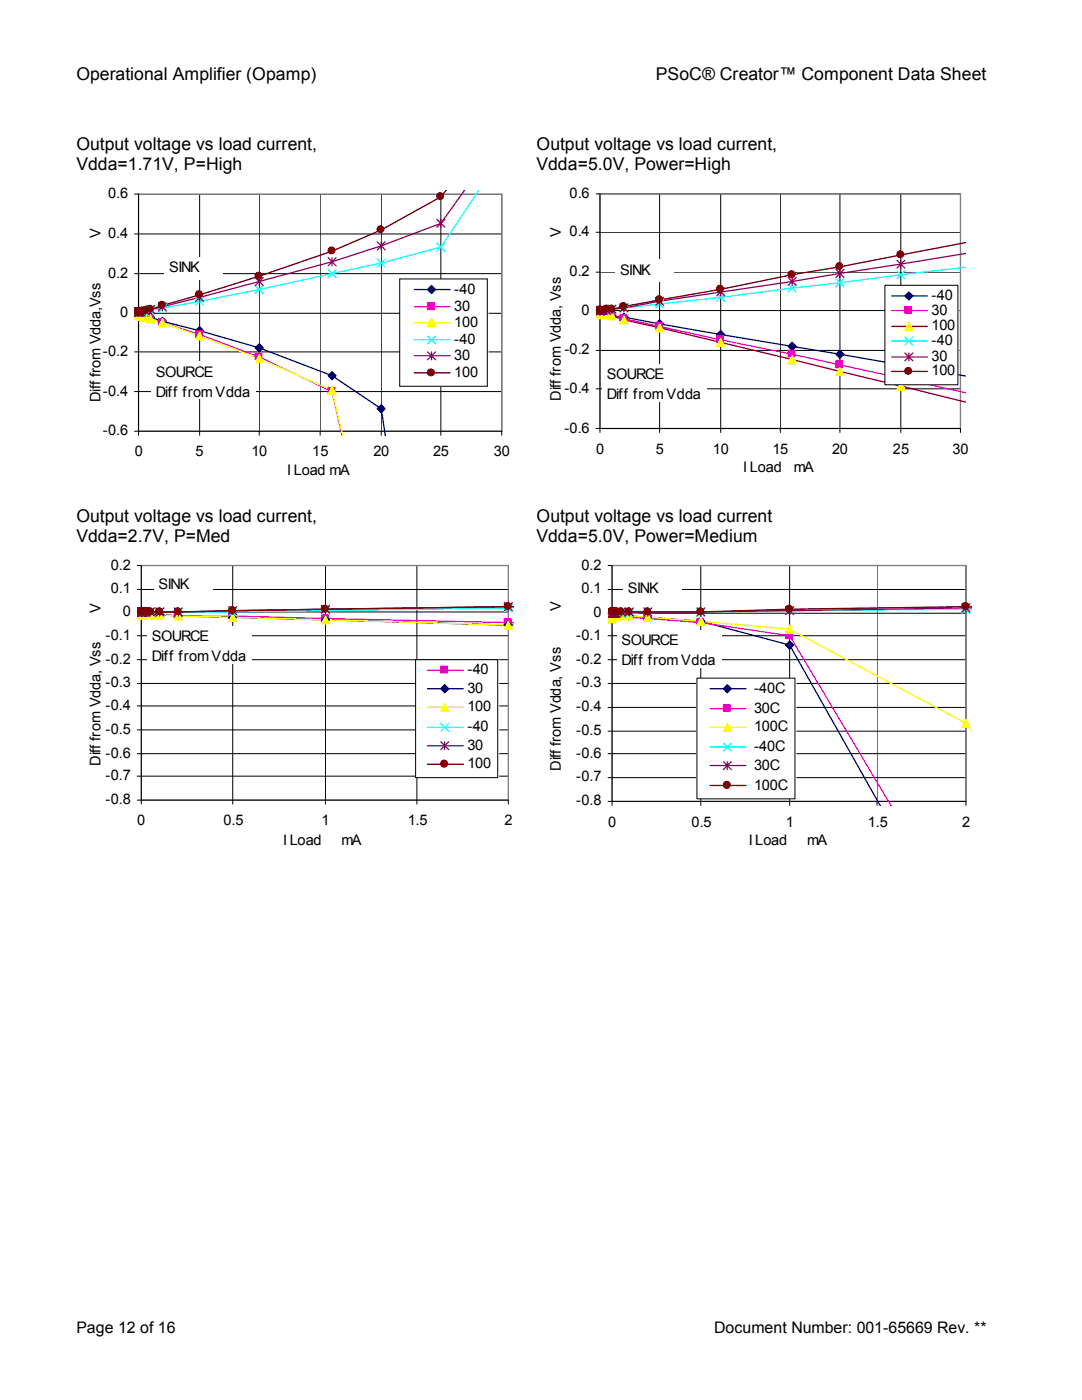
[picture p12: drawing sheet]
<svg xmlns="http://www.w3.org/2000/svg" width="216mm" height="279mm" viewBox="0 0 216 279" stroke-linecap="round" stroke-linejoin="round" font-family="sans-serif">
<defs><g id="words">
<g font-size="3.5">
<text x="15.2" y="16">Operational Amplifier (Opamp)</text>
<text x="130.9" y="16">PSoCÆ Creatorô Component Data Sheet</text>
<text x="15.2" y="29.9">Output voltage vs load current,</text>
<text x="107.1" y="29.9">Output voltage vs load current,</text>
<text x="15.2" y="34">Vdda=1.71V, P=High</text>
<text x="107.1" y="34">Vdda=5.0V, Power=High</text>
<text x="15.2" y="104.1">Output voltage vs load current,</text>
<text x="107.1" y="104.1">Output voltage vs load current</text>
<text x="15.2" y="108.1">Vdda=2.7V, P=Med</text>
<text x="107.1" y="108.1">Vdda=5.0V, Power=Medium</text>
</g>
<g font-size="3.2">
<text x="15.2" y="266">Page 12 of 16</text>
<text x="142.5" y="266">Document Number: 001-65669 Rev. **</text>
</g>
<g font-size="2.9">
<text x="21.6" y="39.5">0.6</text>
<text x="113.7" y="39.5">0.6</text>
<text x="20.1" y="47.5" transform="rotate(-90 20.1 47.5)">V</text>
<text x="21.6" y="47.5">0.4</text>
<text x="111.9" y="47.2" transform="rotate(-90 111.9 47.2)">V</text>
<text x="113.7" y="47.2">0.4</text>
<text x="21.6" y="55.4">0.2</text>
<text x="33.7" y="54.4">SINK</text>
<text x="90.6" y="58.6">-40</text>
<text x="113.7" y="55.1">0.2</text>
<text x="123.7" y="54.8">SINK</text>
<text x="185.8" y="59.9">-40</text>
<text x="24" y="63.3">0</text>
<text x="90.6" y="62">30</text>
<text x="90.6" y="65.2">100</text>
<text x="116" y="62.8">0</text>
<text x="185.8" y="62.8">30</text>
<text x="185.8" y="66">100</text>
<text x="20.5" y="71">-0.2</text>
<text x="90.6" y="68.6">-40</text>
<text x="90.6" y="71.8">30</text>
<text x="112.6" y="70.7">-0.2</text>
<text x="185.8" y="68.9">-40</text>
<text x="31.1" y="75.2">SOURCE</text>
<text x="90.6" y="75.2">100</text>
<text x="121.1" y="75.7">SOURCE</text>
<text x="185.8" y="72.1">30</text>
<text x="185.8" y="74.9">100</text>
<text x="20.1" y="80.3" transform="rotate(-90 20.1 80.3)">Diff from Vdda,Vss</text>
<text x="20.5" y="79">-0.4</text>
<text x="31.1" y="79.2">Diff fro</text>
<text x="40.1" y="79.2">m Vdda</text>
<text x="111.9" y="80" transform="rotate(-90 111.9 80)">Diff from Vdda, Vss</text>
<text x="112.6" y="78.4">-0.4</text>
<text x="121.1" y="79.7">Diff from</text>
<text x="133" y="79.7">Vdda</text>
<text x="20.5" y="86.9">-0.6</text>
<text x="112.6" y="86.3">-0.6</text>
<text x="26.9" y="91.1">0</text>
<text x="39" y="91.1">5</text>
<text x="50.2" y="91.1">10</text>
<text x="57.3" y="94.8">I Load mA</text>
<text x="62.3" y="91.1">15</text>
<text x="74.5" y="91.1">20</text>
<text x="86.4" y="91.1">25</text>
<text x="98.6" y="91.1">30</text>
<text x="119" y="90.6">0</text>
<text x="130.9" y="90.6">5</text>
<text x="142.2" y="90.6">10</text>
<text x="148.3" y="94.2">I Load</text>
<text x="154.1" y="90.6">15</text>
<text x="158.4" y="94.2">mA</text>
<text x="166" y="90.6">20</text>
<text x="178.2" y="90.6">25</text>
<text x="190.1" y="90.6">30</text>
<text x="22.1" y="113.7">0.2</text>
<text x="116" y="113.7">0.2</text>
<text x="22.1" y="118.4">0.1</text>
<text x="31.6" y="117.6">SINK</text>
<text x="116" y="118.4">0.1</text>
<text x="125.3" y="118.4">SINK</text>
<text x="20.1" y="122.4" transform="rotate(-90 20.1 122.4)">V</text>
<text x="24.5" y="122.9">0</text>
<text x="111.9" y="121.9" transform="rotate(-90 111.9 121.9)">V</text>
<text x="118.4" y="123.2">0</text>
<text x="21" y="127.7">-0.1</text>
<text x="30.3" y="127.9">SOURCE</text>
<text x="30.3" y="131.9">Diff fromVdda</text>
<text x="115" y="127.7">-0.1</text>
<text x="124" y="128.7">SOURCE</text>
<text x="21" y="137.2">-0.3</text>
<text x="21" y="132.5">-0.2</text>
<text x="93.3" y="134.5">-40</text>
<text x="115" y="137.2">-0.3</text>
<text x="115" y="132.5">-0.2</text>
<text x="124" y="132.7">Diff from Vdda</text>
<text x="21" y="141.7">-0.4</text>
<text x="93.3" y="138.3">30</text>
<text x="93.3" y="141.9">100</text>
<text x="115" y="141.9">-0.4</text>
<text x="150.5" y="138.3">-40C</text>
<text x="150.5" y="142.2">30C</text>
<text x="21" y="146.5">-0.5</text>
<text x="93.3" y="145.9">-40</text>
<text x="93.3" y="149.6">30</text>
<text x="115" y="146.7">-0.5</text>
<text x="150.5" y="145.9">100C</text>
<text x="150.5" y="149.9">-40C</text>
<text x="20.1" y="152.8" transform="rotate(-90 20.1 152.8)">Diff from Vdda, Vss</text>
<text x="21" y="155.7">-0.7</text>
<text x="21" y="151.2">-0.6</text>
<text x="93.3" y="153.3">100</text>
<text x="111.9" y="153.9" transform="rotate(-90 111.9 153.9)">Diff from Vdda, Vss</text>
<text x="115" y="156">-0.7</text>
<text x="115" y="151.2">-0.6</text>
<text x="150.5" y="153.6">30C</text>
<text x="21" y="160.5">-0.8</text>
<text x="115" y="160.7">-0.8</text>
<text x="150.5" y="157.6">100C</text>
<text x="27.4" y="164.7">0</text>
<text x="44.6" y="164.7">0.5</text>
<text x="64.2" y="164.7">1</text>
<text x="81.4" y="164.7">1.5</text>
<text x="100.7" y="164.7">2</text>
<text x="121.3" y="165">0</text>
<text x="138" y="165">0.5</text>
<text x="156.8" y="165">1</text>
<text x="173.2" y="165">1.5</text>
<text x="192" y="165">2</text>
<text x="56.5" y="168.7">I Load</text>
<text x="68.1" y="168.7">mA</text>
<text x="149.4" y="168.7">I Load</text>
<text x="161" y="168.7">mA</text>
</g>
</g></defs>
<g fill="none" stroke="#000" stroke-width=".2">
<path d="M26.8 38.7h73.3v48.2M27.6 38.7v48.2M39.8 38.7v48.2M51.7 38.7v48.2M63.9 38.7v48.2M76.1 38.7v48.2M88 38.7v48.2M26.8 54.6h73.3M26.8 46.7h73.3M26.8 78.1h73.3M26.8 70.2h73.3M26.8 62.5h73.3"/>
<path d="M26.8 86.1h73.3"/>
</g>
<path d="M27.6 38.7h72.5v47.4h-72.5z" fill="none" stroke="#7f7f7f" stroke-width=".26"/>
<path d="M27.6 62.8h.1M27.6 62.8h.6l4.2 1.3 7.4 1.9 11.9 3.4 14.6 5.6 9.8 6.6 .8 5.3" fill="none" stroke="#00007f" stroke-width=".26"/>
<path d="M27.6 62.8h.1M27.6 62.8h.3l.3 .3h.8l1 .5 9.8 3.2 11.9 4.4 14.6 6.9 1.9 8.8" fill="none" stroke="#f0f" stroke-width=".26"/>
<path d="M27.6 62.8h.1M27.6 62.8l12.2 4.3 11.9 4.4 14.6 6.4 2.1 9" fill="none" stroke="#ff0" stroke-width=".26"/>
<path d="M95.6 37.9l-7.6 11.4-11.9 3.2a1122.6 1122.6 0 0 1-46.1 9.5l-1 .3h-1.4M27.6 62.3h.1" fill="none" stroke="#0ff" stroke-width=".26"/>
<path d="M92.7 37.9l-4.7 6.7-11.9 4.5-9.8 3.1a853.1 853.1 0 0 1-37.3 9.8l-.8 .3h-.6M27.6 62.3h.1" fill="none" stroke="#7f007f" stroke-width=".26"/>
<path d="M89.1 37.9l-1.1 1.4-11.9 6.6-9.8 4.2a560.6 560.6 0 0 1-37.3 11.9l-.8 .3h-.6M27.6 62.3h.1" fill="none" stroke="#7f0000" stroke-width=".26"/>
<path d="M27.6 62l.8 .8-.8 .8-.8-.8z" fill="#00007f"/>
<path d="M27.6 62l.8 .8-.8 .8-.8-.8z" fill="none" stroke="#00007f" stroke-width=".26"/>
<path d="M27.6 62l.8 .8-.8 .8-.8-.8z" fill="#00007f"/>
<path d="M27.6 62l.8 .8-.8 .8-.8-.8z" fill="none" stroke="#00007f" stroke-width=".26"/>
<path d="M27.6 62l.8 .8-.8 .8-.8-.8z" fill="#00007f"/>
<path d="M27.6 62l.8 .8-.8 .8-.8-.8z" fill="none" stroke="#00007f" stroke-width=".26"/>
<path d="M27.6 62l.8 .8-.8 .8-.8-.8z" fill="#00007f"/>
<path d="M27.6 62l.8 .8-.8 .8-.8-.8z" fill="none" stroke="#00007f" stroke-width=".26"/>
<path d="M27.6 62l.8 .8-.8 .8-.8-.8z" fill="#00007f"/>
<path d="M27.6 62l.8 .8-.8 .8-.8-.8z" fill="none" stroke="#00007f" stroke-width=".26"/>
<path d="M27.6 62l.8 .8-.8 .8-.8-.8z" fill="#00007f"/>
<path d="M27.6 62l.8 .8-.8 .8-.8-.8z" fill="none" stroke="#00007f" stroke-width=".26"/>
<path d="M27.6 62l.8 .8-.8 .8-.8-.8z" fill="#00007f"/>
<path d="M27.6 62l.8 .8-.8 .8-.8-.8z" fill="none" stroke="#00007f" stroke-width=".26"/>
<path d="M27.6 62l.8 .8-.8 .8-.8-.8z" fill="#00007f"/>
<path d="M27.6 62l.8 .8-.8 .8-.8-.8z" fill="none" stroke="#00007f" stroke-width=".26"/>
<path d="M27.6 62l.8 .8-.8 .8-.8-.8z" fill="#00007f"/>
<path d="M27.6 62l.8 .8-.8 .8-.8-.8z" fill="none" stroke="#00007f" stroke-width=".26"/>
<path d="M27.6 62l.8 .8-.8 .8-.8-.8z" fill="#00007f"/>
<path d="M27.6 62l.8 .8-.8 .8-.8-.8z" fill="none" stroke="#00007f" stroke-width=".26"/>
<path d="M27.6 62l.8 .8-.8 .8-.8-.8z" fill="#00007f"/>
<path d="M27.6 62l.8 .8-.8 .8-.8-.8z" fill="none" stroke="#00007f" stroke-width=".26"/>
<path d="M27.9 62l.8 .8-.8 .8-.8-.8z" fill="#00007f"/>
<path d="M27.9 62l.8 .8-.8 .8-.8-.8z" fill="none" stroke="#00007f" stroke-width=".26"/>
<path d="M28.2 62l.8 .8-.8 .8-.8-.8z" fill="#00007f"/>
<path d="M28.2 62l.8 .8-.8 .8-.8-.8z" fill="none" stroke="#00007f" stroke-width=".26"/>
<path d="M29 62.3l.8 .8-.8 .8-.8-.8z" fill="#00007f"/>
<path d="M29 62.3l.8 .8-.8 .8-.8-.8z" fill="none" stroke="#00007f" stroke-width=".26"/>
<path d="M30 62.5l.8 .8-.8 .8-.7-.8z" fill="#00007f"/>
<path d="M30 62.5l.8 .8-.8 .8-.7-.8z" fill="none" stroke="#00007f" stroke-width=".26"/>
<path d="M31.6 64.1l.8-.8 .8 .8-.8 .8z" fill="#00007f"/>
<path d="M31.6 64.1l.8-.8 .8 .8-.8 .8z" fill="none" stroke="#00007f" stroke-width=".26"/>
<path d="M39.8 65.2l.8 .8-.8 .8-.8-.8z" fill="#00007f"/>
<path d="M39.8 65.2l.8 .8-.8 .8-.8-.8z" fill="none" stroke="#00007f" stroke-width=".26"/>
<path d="M50.9 69.4l.8-.8 .8 .8-.8 .8z" fill="#00007f"/>
<path d="M50.9 69.4l.8-.8 .8 .8-.8 .8z" fill="none" stroke="#00007f" stroke-width=".26"/>
<path d="M66.3 74.2l.8 .8-.8 .8-.8-.8z" fill="#00007f"/>
<path d="M66.3 74.2l.8 .8-.8 .8-.8-.8z" fill="none" stroke="#00007f" stroke-width=".26"/>
<path d="M76.1 80.8l.7 .8-.7 .8-.8-.8z" fill="#00007f"/>
<path d="M76.1 80.8l.7 .8-.7 .8-.8-.8z" fill="none" stroke="#00007f" stroke-width=".26"/>
<path d="M26.8 62h1.4v1.3h-1.4z" fill="#f0f"/>
<path d="M26.8 62h1.4v1.3h-1.4z" fill="none" stroke="#f0f" stroke-width=".26"/>
<path d="M26.8 62h1.4v1.3h-1.4z" fill="#f0f"/>
<path d="M26.8 62h1.4v1.3h-1.4z" fill="none" stroke="#f0f" stroke-width=".26"/>
<path d="M26.8 62h1.4v1.3h-1.4z" fill="#f0f"/>
<path d="M26.8 62h1.4v1.3h-1.4z" fill="none" stroke="#f0f" stroke-width=".26"/>
<path d="M26.8 62h1.4v1.3h-1.4z" fill="#f0f"/>
<path d="M26.8 62h1.4v1.3h-1.4z" fill="none" stroke="#f0f" stroke-width=".26"/>
<path d="M26.8 62h1.4v1.3h-1.4z" fill="#f0f"/>
<path d="M26.8 62h1.4v1.3h-1.4z" fill="none" stroke="#f0f" stroke-width=".26"/>
<path d="M26.8 62h1.4v1.3h-1.4z" fill="#f0f"/>
<path d="M26.8 62h1.4v1.3h-1.4z" fill="none" stroke="#f0f" stroke-width=".26"/>
<path d="M26.8 62h1.4v1.3h-1.4z" fill="#f0f"/>
<path d="M26.8 62h1.4v1.3h-1.4z" fill="none" stroke="#f0f" stroke-width=".26"/>
<path d="M26.8 62h1.4v1.3h-1.4z" fill="#f0f"/>
<path d="M26.8 62h1.4v1.3h-1.4z" fill="none" stroke="#f0f" stroke-width=".26"/>
<path d="M26.8 62h1.4v1.3h-1.4z" fill="#f0f"/>
<path d="M26.8 62h1.4v1.3h-1.4z" fill="none" stroke="#f0f" stroke-width=".26"/>
<path d="M26.8 62h1.4v1.3h-1.4z" fill="#f0f"/>
<path d="M26.8 62h1.4v1.3h-1.4z" fill="none" stroke="#f0f" stroke-width=".26"/>
<path d="M26.8 62h1.4v1.3h-1.4z" fill="#f0f"/>
<path d="M26.8 62h1.4v1.3h-1.4z" fill="none" stroke="#f0f" stroke-width=".26"/>
<path d="M27.1 62h1.3v1.3h-1.3z" fill="#f0f"/>
<path d="M27.1 62h1.3v1.3h-1.3z" fill="none" stroke="#f0f" stroke-width=".26"/>
<path d="M27.4 62.3h1.3v1.3h-1.3z" fill="#f0f"/>
<path d="M27.4 62.3h1.3v1.3h-1.3z" fill="none" stroke="#f0f" stroke-width=".26"/>
<path d="M28.2 62.3h1.3v1.3h-1.3z" fill="#f0f"/>
<path d="M28.2 62.3h1.3v1.3h-1.3z" fill="none" stroke="#f0f" stroke-width=".26"/>
<path d="M29.3 62.8h1.3v1.3h-1.3z" fill="#f0f"/>
<path d="M29.3 62.8h1.3v1.3h-1.3z" fill="none" stroke="#f0f" stroke-width=".26"/>
<path d="M31.6 63.6h1.3v1.3h-1.3z" fill="#f0f"/>
<path d="M31.6 63.6h1.3v1.3h-1.3z" fill="none" stroke="#f0f" stroke-width=".26"/>
<path d="M39 66h1.3v1.3h-1.3z" fill="#f0f"/>
<path d="M39 66h1.3v1.3h-1.3z" fill="none" stroke="#f0f" stroke-width=".26"/>
<path d="M50.9 70.5h1.3v1.3h-1.3z" fill="#f0f"/>
<path d="M50.9 70.5h1.3v1.3h-1.3z" fill="none" stroke="#f0f" stroke-width=".26"/>
<path d="M65.5 77.3h1.3v1.4h-1.3z" fill="#f0f"/>
<path d="M65.5 77.3h1.3v1.4h-1.3z" fill="none" stroke="#f0f" stroke-width=".26"/>
<path d="M27.6 62l.8 1.6h-1.6z" fill="#ff0"/>
<path d="M27.6 62l.8 1.6h-1.6z" fill="none" stroke="#ff0" stroke-width=".26"/>
<path d="M27.6 62l.8 1.6h-1.6z" fill="#ff0"/>
<path d="M27.6 62l.8 1.6h-1.6z" fill="none" stroke="#ff0" stroke-width=".26"/>
<path d="M27.6 62l.8 1.6h-1.6z" fill="#ff0"/>
<path d="M27.6 62l.8 1.6h-1.6z" fill="none" stroke="#ff0" stroke-width=".26"/>
<path d="M27.6 62l.8 1.6h-1.6z" fill="#ff0"/>
<path d="M27.6 62l.8 1.6h-1.6z" fill="none" stroke="#ff0" stroke-width=".26"/>
<path d="M27.6 62l.8 1.6h-1.6z" fill="#ff0"/>
<path d="M27.6 62l.8 1.6h-1.6z" fill="none" stroke="#ff0" stroke-width=".26"/>
<path d="M27.6 62l.8 1.6h-1.6z" fill="#ff0"/>
<path d="M27.6 62l.8 1.6h-1.6z" fill="none" stroke="#ff0" stroke-width=".26"/>
<path d="M27.6 62l.8 1.6h-1.6z" fill="#ff0"/>
<path d="M27.6 62l.8 1.6h-1.6z" fill="none" stroke="#ff0" stroke-width=".26"/>
<path d="M27.6 62l.8 1.6h-1.6z" fill="#ff0"/>
<path d="M27.6 62l.8 1.6h-1.6z" fill="none" stroke="#ff0" stroke-width=".26"/>
<path d="M27.6 62l.8 1.6h-1.6z" fill="#ff0"/>
<path d="M27.6 62l.8 1.6h-1.6z" fill="none" stroke="#ff0" stroke-width=".26"/>
<path d="M27.6 62l.8 1.6h-1.6z" fill="#ff0"/>
<path d="M27.6 62l.8 1.6h-1.6z" fill="none" stroke="#ff0" stroke-width=".26"/>
<path d="M27.6 62l.8 1.6h-1.6z" fill="#ff0"/>
<path d="M27.6 62l.8 1.6h-1.6z" fill="none" stroke="#ff0" stroke-width=".26"/>
<path d="M27.9 62l.8 1.6h-1.6z" fill="#ff0"/>
<path d="M27.9 62l.8 1.6h-1.6z" fill="none" stroke="#ff0" stroke-width=".26"/>
<path d="M28.2 62.3l.8 1.6h-1.6z" fill="#ff0"/>
<path d="M28.2 62.3l.8 1.6h-1.6z" fill="none" stroke="#ff0" stroke-width=".26"/>
<path d="M29 62.5l.8 1.6h-1.6z" fill="#ff0"/>
<path d="M29 62.5l.8 1.6h-1.6z" fill="none" stroke="#ff0" stroke-width=".26"/>
<path d="M30 62.8l.8 1.6h-1.5z" fill="#ff0"/>
<path d="M30 62.8l.8 1.6h-1.5z" fill="none" stroke="#ff0" stroke-width=".26"/>
<path d="M32.4 63.6l.8 1.6h-1.6z" fill="#ff0"/>
<path d="M32.4 63.6l.8 1.6h-1.6z" fill="none" stroke="#ff0" stroke-width=".26"/>
<path d="M39.8 66.3l.8 1.5h-1.6z" fill="#ff0"/>
<path d="M39.8 66.3l.8 1.5h-1.6z" fill="none" stroke="#ff0" stroke-width=".26"/>
<path d="M51.7 70.7l.8 1.6h-1.6z" fill="#ff0"/>
<path d="M51.7 70.7l.8 1.6h-1.6z" fill="none" stroke="#ff0" stroke-width=".26"/>
<path d="M66.3 77.1l.8 1.6h-1.6z" fill="#ff0"/>
<path d="M66.3 77.1l.8 1.6h-1.6z" fill="none" stroke="#ff0" stroke-width=".26"/>
<g fill="none" stroke="#0ff" stroke-width=".26">
<path d="M39 59.4l.8 .8M40.6 59.4l-.8 .8M50.9 57l1.6 1.6M52.5 57l-1.6 1.6M65.5 53.8l.8 .8M66.3 54.6l.8 .8M66.3 54.6l-.8 .8M67.1 53.8l-.8 .8M75.3 51.7l.8 .8M76.1 52.5l.7 .8M76.1 52.5l-.8 .8M76.8 51.7l-.7 .8"/>
<path d="M87.2 48.5l1.6 1.6M88.8 48.5l-1.6 1.6M26.8 61.5l1.6 1.6M27.1 61.5l.8 .8M27.4 61.5l.8 .8M27.9 62.3l.8 .8M27.9 62.3l-.8 .8M28.2 62.3l.8 .8M28.2 62.3l-.8 .8M28.2 61.5l.8 .8M28.4 61.5l-1.6 1.6M28.7 61.5l-.8 .8"/>
<path d="M29 61.5l-.8 .8M29 62.3l.8 .8M29 62.3l-.8 .8M29.3 61.2l.7 .8M29.8 61.5l-.8 .8M30 62l.8 .8M30 62l-.7 .8M30.8 61.2l-.8 .8M31.6 60.7l1.6 1.6M33.2 60.7l-1.6 1.6M39.8 60.2l.8 .8M39.8 60.2l-.8 .8"/>
</g>
<g fill="none" stroke="#7f007f" stroke-width=".26">
<path d="M39 58.6l1.6 1.6M39.8 58.6v1.6M40.6 58.6l-1.6 1.6M50.9 55.4l.8 .8M51.7 56.2l.8 .8M51.7 56.2l-.8 .8M51.7 55.4v1.6M52.5 55.4l-.8 .8M65.5 51.4l.8 .8M66.3 52.2l.8 .8M66.3 52.2l-.8 .8M66.3 51.4v1.6"/>
<path d="M67.1 51.4l-.8 .8M75.3 48.3l.8 .8M76.1 49.1l.7 .8M76.1 49.1l-.8 .8M76.1 48.3v1.6M76.8 48.3l-.7 .8M87.2 43.8l.8 .8M88 44.6l.8 .7M88 44.6l-.8 .7M88 43.8v1.5M88.8 43.8l-.8 .8M26.8 61.5l1.6 1.6"/>
<path d="M27.1 61.5l.8 .8M27.4 61.5l.8 .8M27.6 61.5v1.6M27.9 62.3l.8 .8M27.9 62.3l-.8 .8M27.9 61.5v1.6M28.2 62.3l.8 .8M28.2 62.3l-.8 .8M28.2 61.5v1.6M28.2 61.2l.8 .8M28.4 61.5l-1.6 1.6M28.7 61.5l-.8 .8"/>
<path d="M29 61.5l-.8 .8M29 62l.8 .8M29 62l-.8 .8M29 61.2v1.6M29.3 61l1.5 1.5M29.8 61.2l-.8 .8M30 61v1.5M30.8 61l-1.5 1.5M31.6 60.4l.8 .8M32.4 61.2l.8 .8M32.4 61.2l-.8 .8M32.4 60.4v1.6"/>
<path d="M33.2 60.4l-.8 .8"/>
</g>
<circle cx="27.5" cy="62.1" r=".68" fill="#7f0000"/>
<circle cx="27.5" cy="62.1" r=".68" fill="none" stroke="#7f0000" stroke-width=".26"/>
<circle cx="27.5" cy="62.1" r=".68" fill="#7f0000"/>
<circle cx="27.5" cy="62.1" r=".68" fill="none" stroke="#7f0000" stroke-width=".26"/>
<circle cx="27.5" cy="62.1" r=".68" fill="#7f0000"/>
<circle cx="27.5" cy="62.1" r=".68" fill="none" stroke="#7f0000" stroke-width=".26"/>
<circle cx="27.5" cy="62.1" r=".68" fill="#7f0000"/>
<circle cx="27.5" cy="62.1" r=".68" fill="none" stroke="#7f0000" stroke-width=".26"/>
<circle cx="27.5" cy="62.1" r=".68" fill="#7f0000"/>
<circle cx="27.5" cy="62.1" r=".68" fill="none" stroke="#7f0000" stroke-width=".26"/>
<circle cx="27.5" cy="62.1" r=".68" fill="#7f0000"/>
<circle cx="27.5" cy="62.1" r=".68" fill="none" stroke="#7f0000" stroke-width=".26"/>
<circle cx="27.5" cy="62.1" r=".68" fill="#7f0000"/>
<circle cx="27.5" cy="62.1" r=".68" fill="none" stroke="#7f0000" stroke-width=".26"/>
<circle cx="27.5" cy="62.1" r=".68" fill="#7f0000"/>
<circle cx="27.5" cy="62.1" r=".68" fill="none" stroke="#7f0000" stroke-width=".26"/>
<circle cx="27.5" cy="62.1" r=".68" fill="#7f0000"/>
<circle cx="27.5" cy="62.1" r=".68" fill="none" stroke="#7f0000" stroke-width=".26"/>
<circle cx="27.5" cy="62.1" r=".68" fill="#7f0000"/>
<circle cx="27.5" cy="62.1" r=".68" fill="none" stroke="#7f0000" stroke-width=".26"/>
<circle cx="27.5" cy="62.1" r=".68" fill="#7f0000"/>
<circle cx="27.5" cy="62.1" r=".68" fill="none" stroke="#7f0000" stroke-width=".26"/>
<circle cx="27.8" cy="62.1" r=".67" fill="#7f0000"/>
<circle cx="27.8" cy="62.1" r=".67" fill="none" stroke="#7f0000" stroke-width=".26"/>
<circle cx="28" cy="62.1" r=".66" fill="#7f0000"/>
<circle cx="28" cy="62.1" r=".66" fill="none" stroke="#7f0000" stroke-width=".26"/>
<circle cx="28.8" cy="61.9" r=".66" fill="#7f0000"/>
<circle cx="28.8" cy="61.9" r=".66" fill="none" stroke="#7f0000" stroke-width=".26"/>
<circle cx="29.9" cy="61.6" r=".66" fill="#7f0000"/>
<circle cx="29.9" cy="61.6" r=".66" fill="none" stroke="#7f0000" stroke-width=".26"/>
<circle cx="32.3" cy="60.8" r=".65" fill="#7f0000"/>
<circle cx="32.3" cy="60.8" r=".65" fill="none" stroke="#7f0000" stroke-width=".26"/>
<circle cx="39.7" cy="58.7" r=".65" fill="#7f0000"/>
<circle cx="39.7" cy="58.7" r=".65" fill="none" stroke="#7f0000" stroke-width=".26"/>
<circle cx="51.6" cy="55" r=".65" fill="#7f0000"/>
<circle cx="51.6" cy="55" r=".65" fill="none" stroke="#7f0000" stroke-width=".26"/>
<circle cx="66.1" cy="50" r=".66" fill="#7f0000"/>
<circle cx="66.1" cy="50" r=".66" fill="none" stroke="#7f0000" stroke-width=".26"/>
<circle cx="75.9" cy="45.7" r=".65" fill="#7f0000"/>
<circle cx="75.9" cy="45.7" r=".65" fill="none" stroke="#7f0000" stroke-width=".26"/>
<circle cx="87.8" cy="39.1" r=".65" fill="#7f0000"/>
<circle cx="87.8" cy="39.1" r=".65" fill="none" stroke="#7f0000" stroke-width=".26"/>
<path d="M79.8 55.7h17.4v21.4h-17.4z" fill="#fff"/>
<path d="M79.8 55.7h17.4v21.4h-17.4z" fill="none" stroke="#000" stroke-width=".2"/>
<path d="M82.7 57.8h7.1" fill="none" stroke="#00007f" stroke-width=".26"/>
<path d="M85.3 57.8l.8-.8 .8 .8-.8 .8z" fill="#00007f"/>
<path d="M85.3 57.8l.8-.8 .8 .8-.8 .8z" fill="none" stroke="#00007f" stroke-width=".26"/>
<path d="M82.7 61.2h7.1" fill="none" stroke="#f0f" stroke-width=".26"/>
<path d="M85.3 60.4h1.4v1.4h-1.4z" fill="#f0f"/>
<path d="M85.3 60.4h1.4v1.4h-1.4z" fill="none" stroke="#f0f" stroke-width=".26"/>
<path d="M82.7 64.4h7.1" fill="none" stroke="#ff0" stroke-width=".26"/>
<path d="M86.1 63.6l.8 1.6h-1.6z" fill="#ff0"/>
<path d="M86.1 63.6l.8 1.6h-1.6z" fill="none" stroke="#ff0" stroke-width=".26"/>
<path d="M82.7 67.8h7.1M85.3 67.1l.8 .7M86.1 67.8l.8 .8M86.1 67.8l-.8 .8M86.9 67.1l-.8 .7" fill="none" stroke="#0ff" stroke-width=".26"/>
<path d="M82.7 71h7.1M85.3 70.2l.8 .8M86.1 71l.8 .8M86.1 71l-.8 .8M86.1 70.2v1.6M86.9 70.2l-.8 .8" fill="none" stroke="#7f007f" stroke-width=".26"/>
<path d="M82.7 74.4h7.1" fill="none" stroke="#7f0000" stroke-width=".26"/>
<circle cx="86" cy="74.3" r=".67" fill="#7f0000"/>
<circle cx="86" cy="74.3" r=".67" fill="none" stroke="#7f0000" stroke-width=".26"/>
<g fill="#fff">
<path d="M30.2 72.2h20.9v7.4h-20.9z"/>
<path d="M32.9 51.4h11.6v4.4h-11.6z"/>
<path d="M108.4 36.1h85.4v60.5h-85.4zM119.7 38.7h71.9v46.8h-71.9z"/>
</g>
<g fill="none" stroke="#000" stroke-width=".2">
<path d="M119 38.7h72.6v47.6M119.7 38.7v47.6M131.6 38.7v47.6M143.8 38.7v47.6M155.7 38.7v47.6M167.6 38.7v47.6M179.7 38.7v47.6M119 54.3h72.6M119 46.4h72.6M119 77.6h72.6M119 69.9h72.6M119 62h72.6"/>
<path d="M119 85.5h72.6"/>
</g>
<path d="M119.7 38.7h71.9v46.8h-71.9z" fill="none" stroke="#7f7f7f" stroke-width=".26"/>
<path d="M119.7 62.5h.1M119.7 62.5h.3l.3 .3 4.2 .5 19.3 3.5 49 8.3" fill="none" stroke="#00007f" stroke-width=".26"/>
<path d="M119.7 62.5h.1M119.7 62.5l.3 .3h1.1a874.6 874.6 0 0 0 37 7.9l34.7 7.7" fill="none" stroke="#f0f" stroke-width=".26"/>
<path d="M119.7 62.5h.1M119.7 62.5l.3 .3h1.1l1 .2 2.4 .8 7.1 1.6 26.5 6.4 34.7 8.5" fill="none" stroke="#f00" stroke-width=".26"/>
<path d="M192.8 53.3l-13.1 1.5-35.9 4.6-21.7 2.3-1 .3h-1.4M119.7 62h.1" fill="none" stroke="#0ff" stroke-width=".26"/>
<path d="M192.8 50.6l-34.7 5.6-26.5 3.9-7.1 1.4-3.4 .5h-1.4M119.7 62h.1" fill="none" stroke="#7f007f" stroke-width=".26"/>
<path d="M192.8 48.4l-25.2 4.9-9.5 1.5-14.3 2.9-12.2 2.2-9.5 1.8h-1l-.8 .3h-.6M119.7 62h.1" fill="none" stroke="#7f0000" stroke-width=".26"/>
<path d="M119.7 61.7l.8 .8-.8 .8-.7-.8z" fill="#00007f"/>
<path d="M119.7 61.7l.8 .8-.8 .8-.7-.8z" fill="none" stroke="#00007f" stroke-width=".26"/>
<path d="M119.7 61.7l.8 .8-.8 .8-.7-.8z" fill="#00007f"/>
<path d="M119.7 61.7l.8 .8-.8 .8-.7-.8z" fill="none" stroke="#00007f" stroke-width=".26"/>
<path d="M119.7 61.7l.8 .8-.8 .8-.7-.8z" fill="#00007f"/>
<path d="M119.7 61.7l.8 .8-.8 .8-.7-.8z" fill="none" stroke="#00007f" stroke-width=".26"/>
<path d="M119.7 61.7l.8 .8-.8 .8-.7-.8z" fill="#00007f"/>
<path d="M119.7 61.7l.8 .8-.8 .8-.7-.8z" fill="none" stroke="#00007f" stroke-width=".26"/>
<path d="M119.7 61.7l.8 .8-.8 .8-.7-.8z" fill="#00007f"/>
<path d="M119.7 61.7l.8 .8-.8 .8-.7-.8z" fill="none" stroke="#00007f" stroke-width=".26"/>
<path d="M119.7 61.7l.8 .8-.8 .8-.7-.8z" fill="#00007f"/>
<path d="M119.7 61.7l.8 .8-.8 .8-.7-.8z" fill="none" stroke="#00007f" stroke-width=".26"/>
<path d="M119.7 61.7l.8 .8-.8 .8-.7-.8z" fill="#00007f"/>
<path d="M119.7 61.7l.8 .8-.8 .8-.7-.8z" fill="none" stroke="#00007f" stroke-width=".26"/>
<path d="M119.7 61.7l.8 .8-.8 .8-.7-.8z" fill="#00007f"/>
<path d="M119.7 61.7l.8 .8-.8 .8-.7-.8z" fill="none" stroke="#00007f" stroke-width=".26"/>
<path d="M119.7 61.7l.8 .8-.8 .8-.7-.8z" fill="#00007f"/>
<path d="M119.7 61.7l.8 .8-.8 .8-.7-.8z" fill="none" stroke="#00007f" stroke-width=".26"/>
<path d="M119.7 61.7l.8 .8-.8 .8-.7-.8z" fill="#00007f"/>
<path d="M119.7 61.7l.8 .8-.8 .8-.7-.8z" fill="none" stroke="#00007f" stroke-width=".26"/>
<path d="M119.2 62.5l.8-.8 .8 .8-.8 .8z" fill="#00007f"/>
<path d="M119.2 62.5l.8-.8 .8 .8-.8 .8z" fill="none" stroke="#00007f" stroke-width=".26"/>
<path d="M120.3 62l.8 .8-.8 .8-.8-.8z" fill="#00007f"/>
<path d="M120.3 62l.8 .8-.8 .8-.8-.8z" fill="none" stroke="#00007f" stroke-width=".26"/>
<path d="M121.1 62l.7 .8-.7 .8-.8-.8z" fill="#00007f"/>
<path d="M121.1 62l.7 .8-.7 .8-.8-.8z" fill="none" stroke="#00007f" stroke-width=".26"/>
<path d="M121.3 63l.8-.8 .8 .8-.8 .8z" fill="#00007f"/>
<path d="M121.3 63l.8-.8 .8 .8-.8 .8z" fill="none" stroke="#00007f" stroke-width=".26"/>
<path d="M123.7 63.3l.8-.8 .8 .8-.8 .8z" fill="#00007f"/>
<path d="M123.7 63.3l.8-.8 .8 .8-.8 .8z" fill="none" stroke="#00007f" stroke-width=".26"/>
<path d="M131.6 63.8l.8 .8-.8 .8-.7-.8z" fill="#00007f"/>
<path d="M131.6 63.8l.8 .8-.8 .8-.7-.8z" fill="none" stroke="#00007f" stroke-width=".26"/>
<path d="M143 66.8l.8-.8 .8 .8-.8 .7z" fill="#00007f"/>
<path d="M143 66.8l.8-.8 .8 .8-.8 .7z" fill="none" stroke="#00007f" stroke-width=".26"/>
<path d="M158.1 68.3l.8 .8-.8 .8-.8-.8z" fill="#00007f"/>
<path d="M158.1 68.3l.8 .8-.8 .8-.8-.8z" fill="none" stroke="#00007f" stroke-width=".26"/>
<path d="M166.8 70.7l.8-.8 .8 .8-.8 .8z" fill="#00007f"/>
<path d="M166.8 70.7l.8-.8 .8 .8-.8 .8z" fill="none" stroke="#00007f" stroke-width=".26"/>
<path d="M179.7 72l.9 .8-.9 .8-.7-.8z" fill="#00007f"/>
<path d="M179.7 72l.9 .8-.9 .8-.7-.8z" fill="none" stroke="#00007f" stroke-width=".26"/>
<path d="M119 61.7h1.3v1.3h-1.3z" fill="#f0f"/>
<path d="M119 61.7h1.3v1.3h-1.3z" fill="none" stroke="#f0f" stroke-width=".26"/>
<path d="M119 61.7h1.3v1.3h-1.3z" fill="#f0f"/>
<path d="M119 61.7h1.3v1.3h-1.3z" fill="none" stroke="#f0f" stroke-width=".26"/>
<path d="M119 61.7h1.3v1.3h-1.3z" fill="#f0f"/>
<path d="M119 61.7h1.3v1.3h-1.3z" fill="none" stroke="#f0f" stroke-width=".26"/>
<path d="M119 61.7h1.3v1.3h-1.3z" fill="#f0f"/>
<path d="M119 61.7h1.3v1.3h-1.3z" fill="none" stroke="#f0f" stroke-width=".26"/>
<path d="M119 61.7h1.3v1.3h-1.3z" fill="#f0f"/>
<path d="M119 61.7h1.3v1.3h-1.3z" fill="none" stroke="#f0f" stroke-width=".26"/>
<path d="M119 61.7h1.3v1.3h-1.3z" fill="#f0f"/>
<path d="M119 61.7h1.3v1.3h-1.3z" fill="none" stroke="#f0f" stroke-width=".26"/>
<path d="M119 61.7h1.3v1.3h-1.3z" fill="#f0f"/>
<path d="M119 61.7h1.3v1.3h-1.3z" fill="none" stroke="#f0f" stroke-width=".26"/>
<path d="M119 61.7h1.3v1.3h-1.3z" fill="#f0f"/>
<path d="M119 61.7h1.3v1.3h-1.3z" fill="none" stroke="#f0f" stroke-width=".26"/>
<path d="M119 61.7h1.3v1.3h-1.3z" fill="#f0f"/>
<path d="M119 61.7h1.3v1.3h-1.3z" fill="none" stroke="#f0f" stroke-width=".26"/>
<path d="M119 61.7h1.3v1.3h-1.3z" fill="#f0f"/>
<path d="M119 61.7h1.3v1.3h-1.3z" fill="none" stroke="#f0f" stroke-width=".26"/>
<path d="M119.2 62h1.3v1.3h-1.3z" fill="#f0f"/>
<path d="M119.2 62h1.3v1.3h-1.3z" fill="none" stroke="#f0f" stroke-width=".26"/>
<path d="M119.5 62h1.3v1.3h-1.3z" fill="#f0f"/>
<path d="M119.5 62h1.3v1.3h-1.3z" fill="none" stroke="#f0f" stroke-width=".26"/>
<path d="M120.3 62h1.3v1.3h-1.3z" fill="#f0f"/>
<path d="M120.3 62h1.3v1.3h-1.3z" fill="none" stroke="#f0f" stroke-width=".26"/>
<path d="M121.3 62.2h1.3v1.4h-1.3z" fill="#f0f"/>
<path d="M121.3 62.2h1.3v1.4h-1.3z" fill="none" stroke="#f0f" stroke-width=".26"/>
<path d="M123.7 62.8h1.3v1.3h-1.3z" fill="#f0f"/>
<path d="M123.7 62.8h1.3v1.3h-1.3z" fill="none" stroke="#f0f" stroke-width=".26"/>
<path d="M130.9 64.3h1.3v1.4h-1.3z" fill="#f0f"/>
<path d="M130.9 64.3h1.3v1.4h-1.3z" fill="none" stroke="#f0f" stroke-width=".26"/>
<path d="M143 67h1.3v1.3h-1.3z" fill="#f0f"/>
<path d="M143 67h1.3v1.3h-1.3z" fill="none" stroke="#f0f" stroke-width=".26"/>
<path d="M157.3 69.9h1.3v1.3h-1.3z" fill="#f0f"/>
<path d="M157.3 69.9h1.3v1.3h-1.3z" fill="none" stroke="#f0f" stroke-width=".26"/>
<path d="M166.8 72h1.3v1.4h-1.3z" fill="#f0f"/>
<path d="M166.8 72h1.3v1.4h-1.3z" fill="none" stroke="#f0f" stroke-width=".26"/>
<path d="M179 74.7h1.3v1.3h-1.3z" fill="#f0f"/>
<path d="M179 74.7h1.3v1.3h-1.3z" fill="none" stroke="#f0f" stroke-width=".26"/>
<path d="M119.7 61.7l.8 1.6h-1.5z" fill="#ff0"/>
<path d="M119.7 61.7l.8 1.6h-1.5z" fill="none" stroke="#ff0" stroke-width=".26"/>
<path d="M119.7 61.7l.8 1.6h-1.5z" fill="#ff0"/>
<path d="M119.7 61.7l.8 1.6h-1.5z" fill="none" stroke="#ff0" stroke-width=".26"/>
<path d="M119.7 61.7l.8 1.6h-1.5z" fill="#ff0"/>
<path d="M119.7 61.7l.8 1.6h-1.5z" fill="none" stroke="#ff0" stroke-width=".26"/>
<path d="M119.7 61.7l.8 1.6h-1.5z" fill="#ff0"/>
<path d="M119.7 61.7l.8 1.6h-1.5z" fill="none" stroke="#ff0" stroke-width=".26"/>
<path d="M119.7 61.7l.8 1.6h-1.5z" fill="#ff0"/>
<path d="M119.7 61.7l.8 1.6h-1.5z" fill="none" stroke="#ff0" stroke-width=".26"/>
<path d="M119.7 61.7l.8 1.6h-1.5z" fill="#ff0"/>
<path d="M119.7 61.7l.8 1.6h-1.5z" fill="none" stroke="#ff0" stroke-width=".26"/>
<path d="M119.7 61.7l.8 1.6h-1.5z" fill="#ff0"/>
<path d="M119.7 61.7l.8 1.6h-1.5z" fill="none" stroke="#ff0" stroke-width=".26"/>
<path d="M119.7 61.7l.8 1.6h-1.5z" fill="#ff0"/>
<path d="M119.7 61.7l.8 1.6h-1.5z" fill="none" stroke="#ff0" stroke-width=".26"/>
<path d="M119.7 61.7l.8 1.6h-1.5z" fill="#ff0"/>
<path d="M119.7 61.7l.8 1.6h-1.5z" fill="none" stroke="#ff0" stroke-width=".26"/>
<path d="M119.7 61.7l.8 1.6h-1.5z" fill="#ff0"/>
<path d="M119.7 61.7l.8 1.6h-1.5z" fill="none" stroke="#ff0" stroke-width=".26"/>
<path d="M120 62l.8 1.6h-1.6z" fill="#ff0"/>
<path d="M120 62l.8 1.6h-1.6z" fill="none" stroke="#ff0" stroke-width=".26"/>
<path d="M120.3 62l.8 1.6h-1.6z" fill="#ff0"/>
<path d="M120.3 62l.8 1.6h-1.6z" fill="none" stroke="#ff0" stroke-width=".26"/>
<path d="M121.1 62l.7 1.6h-1.5z" fill="#ff0"/>
<path d="M121.1 62l.7 1.6h-1.5z" fill="none" stroke="#ff0" stroke-width=".26"/>
<path d="M122.1 62.2l.8 1.6h-1.6z" fill="#ff0"/>
<path d="M122.1 62.2l.8 1.6h-1.6z" fill="none" stroke="#ff0" stroke-width=".26"/>
<path d="M124.5 63l.8 1.6h-1.6z" fill="#ff0"/>
<path d="M124.5 63l.8 1.6h-1.6z" fill="none" stroke="#ff0" stroke-width=".26"/>
<path d="M131.6 64.6l.8 1.6h-1.5z" fill="#ff0"/>
<path d="M131.6 64.6l.8 1.6h-1.5z" fill="none" stroke="#ff0" stroke-width=".26"/>
<path d="M143.8 67.5l.8 1.6h-1.6z" fill="#ff0"/>
<path d="M143.8 67.5l.8 1.6h-1.6z" fill="none" stroke="#ff0" stroke-width=".26"/>
<path d="M158.1 71l.8 1.6h-1.6z" fill="#ff0"/>
<path d="M158.1 71l.8 1.6h-1.6z" fill="none" stroke="#ff0" stroke-width=".26"/>
<path d="M167.6 73.4l.8 1.5h-1.6z" fill="#ff0"/>
<path d="M167.6 73.4l.8 1.5h-1.6z" fill="none" stroke="#ff0" stroke-width=".26"/>
<path d="M179.7 76.2l.9 1.7h-1.6z" fill="#ff0"/>
<path d="M179.7 76.2l.9 1.7h-1.6z" fill="none" stroke="#ff0" stroke-width=".26"/>
<g fill="none" stroke="#0ff" stroke-width=".26">
<path d="M130.9 59.9l.7 .8M132.4 59.9l-.8 .8M143 58.5l.8 .9M143.8 59.4l.8 .7M143.8 59.4l-.8 .7M144.6 58.5l-.8 .9M157.3 56.7l1.6 1.6M158.9 56.7l-1.6 1.6M166.8 55.6l1.6 1.6M168.4 55.6l-1.6 1.6M179 54.1l1.6 1.5M180.6 54.1l-1.6 1.5"/>
<path d="M119 61.2l.7 .8M119.2 61.2l.8 .8M119.5 61.2l1.6 1.6M119.7 62l.8 .8M119.7 62l-.7 .8M120 62l.8 .8M120 62l-.8 .8M120.3 61.2l.8 .8M120.5 61.2l-.8 .8M120.8 61.2l-.8 .8M121.1 61.2l-1.6 1.6M121.1 62l.7 .8"/>
<path d="M121.1 62l-.8 .8M121.3 60.9l.8 .8M121.8 61.2l-.7 .8M122.1 61.7l.8 .8M122.1 61.7l-.8 .8M122.9 60.9l-.8 .8M123.7 60.7l.8 .8M124.5 61.5l.8 .7M124.5 61.5l-.8 .7M125.3 60.7l-.8 .8M131.6 60.7l.8 .8M131.6 60.7l-.7 .8"/>
</g>
<g fill="none" stroke="#7f007f" stroke-width=".26">
<path d="M130.9 59.4l1.5 1.5M131.6 59.4v1.5M132.4 59.4l-1.5 1.5M143 57.5l.8 .8M143.8 58.3l.8 .8M143.8 58.3l-.8 .8M143.8 57.5v1.6M144.6 57.5l-.8 .8M157.3 55.4l.8 .8M158.1 56.2l.8 .7M158.1 56.2l-.8 .7M158.1 55.4v1.5"/>
<path d="M158.9 55.4l-.8 .8M166.8 53.8l1.6 1.6M167.6 53.8v1.6M168.4 53.8l-1.6 1.6M179 51.9l1.6 1.6M179.7 51.9v1.6M180.6 51.9l-1.6 1.6M119 61.2l.7 .8M119.2 61.2l.8 .8M119.5 61.2l1.6 1.6v-1.6l-1.6 1.6M119.7 62l.8 .8M119.7 62l-.7 .8"/>
<path d="M119.7 61.2v1.6M120 62l.8 .8M120 62l-.8 .8M120 61.2v1.6M120.3 61.2l.8 .8-.8 .8zM120.5 61.2l-.8 .8M120.8 61.2l-.8 .8M121.1 62l.7 .8M121.3 60.9l.8 .8M121.8 61.2l-.7 .8M122.1 61.7l.8 .8M122.1 61.7l-.8 .8"/>
<path d="M122.1 60.9v1.6M122.9 60.9l-.8 .8M123.7 60.7l.8 .8M124.5 61.5l.8 .7M124.5 61.5l-.8 .7M124.5 60.7v1.5M125.3 60.7l-.8 .8"/>
</g>
<circle cx="119.6" cy="61.8" r=".67" fill="#7f0000"/>
<circle cx="119.6" cy="61.8" r=".67" fill="none" stroke="#7f0000" stroke-width=".26"/>
<circle cx="119.6" cy="61.8" r=".67" fill="#7f0000"/>
<circle cx="119.6" cy="61.8" r=".67" fill="none" stroke="#7f0000" stroke-width=".26"/>
<circle cx="119.6" cy="61.8" r=".67" fill="#7f0000"/>
<circle cx="119.6" cy="61.8" r=".67" fill="none" stroke="#7f0000" stroke-width=".26"/>
<circle cx="119.6" cy="61.8" r=".67" fill="#7f0000"/>
<circle cx="119.6" cy="61.8" r=".67" fill="none" stroke="#7f0000" stroke-width=".26"/>
<circle cx="119.6" cy="61.8" r=".67" fill="#7f0000"/>
<circle cx="119.6" cy="61.8" r=".67" fill="none" stroke="#7f0000" stroke-width=".26"/>
<circle cx="119.6" cy="61.8" r=".67" fill="#7f0000"/>
<circle cx="119.6" cy="61.8" r=".67" fill="none" stroke="#7f0000" stroke-width=".26"/>
<circle cx="119.6" cy="61.8" r=".67" fill="#7f0000"/>
<circle cx="119.6" cy="61.8" r=".67" fill="none" stroke="#7f0000" stroke-width=".26"/>
<circle cx="119.6" cy="61.8" r=".67" fill="#7f0000"/>
<circle cx="119.6" cy="61.8" r=".67" fill="none" stroke="#7f0000" stroke-width=".26"/>
<circle cx="119.6" cy="61.8" r=".67" fill="#7f0000"/>
<circle cx="119.6" cy="61.8" r=".67" fill="none" stroke="#7f0000" stroke-width=".26"/>
<circle cx="119.6" cy="61.8" r=".67" fill="#7f0000"/>
<circle cx="119.6" cy="61.8" r=".67" fill="none" stroke="#7f0000" stroke-width=".26"/>
<circle cx="119.9" cy="61.8" r=".67" fill="#7f0000"/>
<circle cx="119.9" cy="61.8" r=".67" fill="none" stroke="#7f0000" stroke-width=".26"/>
<circle cx="120.1" cy="61.8" r=".66" fill="#7f0000"/>
<circle cx="120.1" cy="61.8" r=".66" fill="none" stroke="#7f0000" stroke-width=".26"/>
<circle cx="120.9" cy="61.6" r=".66" fill="#7f0000"/>
<circle cx="120.9" cy="61.6" r=".66" fill="none" stroke="#7f0000" stroke-width=".26"/>
<circle cx="122" cy="61.6" r=".66" fill="#7f0000"/>
<circle cx="122" cy="61.6" r=".66" fill="none" stroke="#7f0000" stroke-width=".26"/>
<circle cx="124.4" cy="61.1" r=".65" fill="#7f0000"/>
<circle cx="124.4" cy="61.1" r=".65" fill="none" stroke="#7f0000" stroke-width=".26"/>
<circle cx="131.5" cy="59.7" r=".67" fill="#7f0000"/>
<circle cx="131.5" cy="59.7" r=".67" fill="none" stroke="#7f0000" stroke-width=".26"/>
<circle cx="143.7" cy="57.6" r=".66" fill="#7f0000"/>
<circle cx="143.7" cy="57.6" r=".66" fill="none" stroke="#7f0000" stroke-width=".26"/>
<circle cx="158" cy="54.7" r=".67" fill="#7f0000"/>
<circle cx="158" cy="54.7" r=".67" fill="none" stroke="#7f0000" stroke-width=".26"/>
<circle cx="167.5" cy="53.1" r=".65" fill="#7f0000"/>
<circle cx="167.5" cy="53.1" r=".65" fill="none" stroke="#7f0000" stroke-width=".26"/>
<circle cx="179.6" cy="50.7" r=".66" fill="#7f0000"/>
<circle cx="179.6" cy="50.7" r=".66" fill="none" stroke="#7f0000" stroke-width=".26"/>
<path d="M176.6 56.9h14.5v19.9h-14.5z" fill="#fff"/>
<path d="M176.6 56.9h14.5v19.9h-14.5z" fill="none" stroke="#000" stroke-width=".2"/>
<path d="M177.9 59.1h7.1" fill="none" stroke="#00007f" stroke-width=".26"/>
<path d="M180.6 59.1l.8-.8 .8 .8-.8 .8z" fill="#00007f"/>
<path d="M180.6 59.1l.8-.8 .8 .8-.8 .8z" fill="none" stroke="#00007f" stroke-width=".26"/>
<path d="M177.9 62h7.1" fill="none" stroke="#f0f" stroke-width=".26"/>
<path d="M180.6 61.2h1.3v1.3h-1.3z" fill="#f0f"/>
<path d="M180.6 61.2h1.3v1.3h-1.3z" fill="none" stroke="#f0f" stroke-width=".26"/>
<path d="M177.9 65.2h7.1" fill="none" stroke="#f00" stroke-width=".26"/>
<path d="M181.4 64.3l.8 1.7h-1.6z" fill="#ff0"/>
<path d="M181.4 64.3l.8 1.7h-1.6z" fill="none" stroke="#ff0" stroke-width=".26"/>
<path d="M177.9 68.1h7.1M180.6 67.3l1.6 1.6M182.2 67.3l-1.6 1.6" fill="none" stroke="#0ff" stroke-width=".26"/>
<path d="M177.9 71.2h7.1M180.6 70.4l.8 .8M181.4 71.2l.8 .8M181.4 71.2l-.8 .8M181.4 70.4v1.6M182.2 70.4l-.8 .8" fill="none" stroke="#7f007f" stroke-width=".26"/>
<path d="M177.9 74.1h7.1" fill="none" stroke="#7f0000" stroke-width=".26"/>
<circle cx="181.2" cy="74" r=".65" fill="#7f0000"/>
<circle cx="181.2" cy="74" r=".65" fill="none" stroke="#7f0000" stroke-width=".26"/>
<g fill="#fff">
<path d="M120.2 72.7h20.9v7.4h-20.9z"/>
<path d="M122.8 51.8h11.7v4.5h-11.7z"/>
<path d="M16.6 110.2h87.2v60.8h-87.2zM28.2 112.9h73.2v46.8h-73.2z"/>
</g>
<g fill="none" stroke="#000" stroke-width=".2">
<path d="M27.4 117.6h74M27.4 112.9h74v47.6M28.2 112.9v47.6M46.4 112.9v47.6M64.9 112.9v47.6M83.2 112.9v47.6M27.4 136.4h74M27.4 131.7h74M27.4 126.9h74M27.4 122.1h74M27.4 154.9h74M27.4 150.4h74"/>
<path d="M27.4 145.7h74M27.4 140.9h74M27.4 159.7h74"/>
</g>
<path d="M28.2 112.9h73.2v46.8h-73.2z" fill="none" stroke="#7f7f7f" stroke-width=".26"/>
<path d="M28.2 122.6h.1M28.2 122.6h3.7l3.7 .3h10.8l56.2 1.4M28.4 122.6h.1M28.7 122.6h.1M29 122.6h.1" fill="none" stroke="#f0f" stroke-width=".26"/>
<path d="M28.2 122.6h.1M28.2 122.6h3.7l3.7 .3 67 1.9M28.4 122.6h.1M28.7 122.6h.1M29 122.6h.1" fill="none" stroke="#00007f" stroke-width=".26"/>
<path d="M28.2 122.6h.1M28.2 122.6h3.7l3.7 .3 67 1.9M28.4 122.6h.1M28.7 122.6h.1M29 122.6h.1" fill="none" stroke="#ff0" stroke-width=".26"/>
<path d="M28.2 122.1h.1M28.4 122.1h.1M28.7 122.1h.1M29 122.1h.1M102.6 121.3l-56.2 .8h-18.2" fill="none" stroke="#0ff" stroke-width=".26"/>
<path d="M28.2 122.1h.1M28.4 122.1h.1M28.7 122.1h.1M29 122.1h.1M102.6 121.1l-67 1h-7.4" fill="none" stroke="#7f007f" stroke-width=".26"/>
<path d="M28.2 122.1h.1M28.4 122.1h.1M28.7 122.1h.1M29 122.1h.1M102.6 121.1l-67 1h-7.4" fill="none" stroke="#7f0000" stroke-width=".26"/>
<path d="M27.4 121.9h1.3v1.3h-1.3z" fill="#f0f"/>
<path d="M27.4 121.9h1.3v1.3h-1.3z" fill="none" stroke="#f0f" stroke-width=".26"/>
<path d="M27.4 121.9h1.3v1.3h-1.3z" fill="#f0f"/>
<path d="M27.4 121.9h1.3v1.3h-1.3z" fill="none" stroke="#f0f" stroke-width=".26"/>
<path d="M27.4 121.9h1.3v1.3h-1.3z" fill="#f0f"/>
<path d="M27.4 121.9h1.3v1.3h-1.3z" fill="none" stroke="#f0f" stroke-width=".26"/>
<path d="M27.6 121.9h1.4v1.3h-1.4z" fill="#f0f"/>
<path d="M27.6 121.9h1.4v1.3h-1.4z" fill="none" stroke="#f0f" stroke-width=".26"/>
<path d="M27.6 121.9h1.4v1.3h-1.4z" fill="#f0f"/>
<path d="M27.6 121.9h1.4v1.3h-1.4z" fill="none" stroke="#f0f" stroke-width=".26"/>
<path d="M27.6 121.9h1.4v1.3h-1.4z" fill="#f0f"/>
<path d="M27.6 121.9h1.4v1.3h-1.4z" fill="none" stroke="#f0f" stroke-width=".26"/>
<path d="M27.9 121.9h1.4v1.3h-1.4z" fill="#f0f"/>
<path d="M27.9 121.9h1.4v1.3h-1.4z" fill="none" stroke="#f0f" stroke-width=".26"/>
<path d="M27.9 121.9h1.4v1.3h-1.4z" fill="#f0f"/>
<path d="M27.9 121.9h1.4v1.3h-1.4z" fill="none" stroke="#f0f" stroke-width=".26"/>
<path d="M28.2 121.9h1.3v1.3h-1.3z" fill="#f0f"/>
<path d="M28.2 121.9h1.3v1.3h-1.3z" fill="none" stroke="#f0f" stroke-width=".26"/>
<path d="M28.2 121.9h1.3v1.3h-1.3z" fill="#f0f"/>
<path d="M28.2 121.9h1.3v1.3h-1.3z" fill="none" stroke="#f0f" stroke-width=".26"/>
<path d="M29.3 121.9h1.3v1.3h-1.3z" fill="#f0f"/>
<path d="M29.3 121.9h1.3v1.3h-1.3z" fill="none" stroke="#f0f" stroke-width=".26"/>
<path d="M31.1 121.9h1.3v1.3h-1.3z" fill="#f0f"/>
<path d="M31.1 121.9h1.3v1.3h-1.3z" fill="none" stroke="#f0f" stroke-width=".26"/>
<path d="M34.8 122.1h1.3v1.3h-1.3z" fill="#f0f"/>
<path d="M34.8 122.1h1.3v1.3h-1.3z" fill="none" stroke="#f0f" stroke-width=".26"/>
<path d="M45.6 122.1h1.3v1.3h-1.3z" fill="#f0f"/>
<path d="M45.6 122.1h1.3v1.3h-1.3z" fill="none" stroke="#f0f" stroke-width=".26"/>
<path d="M64.1 122.6h1.4v1.4h-1.4z" fill="#f0f"/>
<path d="M64.1 122.6h1.4v1.4h-1.4z" fill="none" stroke="#f0f" stroke-width=".26"/>
<path d="M100.6 123.4h1.4v1.4h-1.4z" fill="#f0f"/>
<path d="M100.6 123.4h1.4v1.4h-1.4z" fill="none" stroke="#f0f" stroke-width=".26"/>
<path d="M27.4 122.6l.8-.7 .8 .7-.8 .8z" fill="#00007f"/>
<path d="M27.4 122.6l.8-.7 .8 .7-.8 .8z" fill="none" stroke="#00007f" stroke-width=".26"/>
<path d="M27.4 122.6l.8-.7 .8 .7-.8 .8z" fill="#00007f"/>
<path d="M27.4 122.6l.8-.7 .8 .7-.8 .8z" fill="none" stroke="#00007f" stroke-width=".26"/>
<path d="M27.4 122.6l.8-.7 .8 .7-.8 .8z" fill="#00007f"/>
<path d="M27.4 122.6l.8-.7 .8 .7-.8 .8z" fill="none" stroke="#00007f" stroke-width=".26"/>
<path d="M27.6 122.6l.8-.7 .9 .7-.9 .8z" fill="#00007f"/>
<path d="M27.6 122.6l.8-.7 .9 .7-.9 .8z" fill="none" stroke="#00007f" stroke-width=".26"/>
<path d="M27.6 122.6l.8-.7 .9 .7-.9 .8z" fill="#00007f"/>
<path d="M27.6 122.6l.8-.7 .9 .7-.9 .8z" fill="none" stroke="#00007f" stroke-width=".26"/>
<path d="M27.6 122.6l.8-.7 .9 .7-.9 .8z" fill="#00007f"/>
<path d="M27.6 122.6l.8-.7 .9 .7-.9 .8z" fill="none" stroke="#00007f" stroke-width=".26"/>
<path d="M27.9 122.6l.8-.7 .8 .7-.8 .8z" fill="#00007f"/>
<path d="M27.9 122.6l.8-.7 .8 .7-.8 .8z" fill="none" stroke="#00007f" stroke-width=".26"/>
<path d="M27.9 122.6l.8-.7 .8 .7-.8 .8z" fill="#00007f"/>
<path d="M27.9 122.6l.8-.7 .8 .7-.8 .8z" fill="none" stroke="#00007f" stroke-width=".26"/>
<path d="M29 121.9l.8 .7-.8 .8-.8-.8z" fill="#00007f"/>
<path d="M29 121.9l.8 .7-.8 .8-.8-.8z" fill="none" stroke="#00007f" stroke-width=".26"/>
<path d="M29 121.9l.8 .7-.8 .8-.8-.8z" fill="#00007f"/>
<path d="M29 121.9l.8 .7-.8 .8-.8-.8z" fill="none" stroke="#00007f" stroke-width=".26"/>
<path d="M30 121.9l.8 .7-.8 .8-.7-.8z" fill="#00007f"/>
<path d="M30 121.9l.8 .7-.8 .8-.7-.8z" fill="none" stroke="#00007f" stroke-width=".26"/>
<path d="M31.1 122.6l.8-.7 .8 .7-.8 .8z" fill="#00007f"/>
<path d="M31.1 122.6l.8-.7 .8 .7-.8 .8z" fill="none" stroke="#00007f" stroke-width=".26"/>
<path d="M35.6 122.1l.8 .8-.8 .8-.8-.8z" fill="#00007f"/>
<path d="M35.6 122.1l.8 .8-.8 .8-.8-.8z" fill="none" stroke="#00007f" stroke-width=".26"/>
<path d="M46.4 122.4l.8 .8-.8 .8-.8-.8z" fill="#00007f"/>
<path d="M46.4 122.4l.8 .8-.8 .8-.8-.8z" fill="none" stroke="#00007f" stroke-width=".26"/>
<path d="M64.1 123.7l.8-.8 .8 .8-.8 .8z" fill="#00007f"/>
<path d="M64.1 123.7l.8-.8 .8 .8-.8 .8z" fill="none" stroke="#00007f" stroke-width=".26"/>
<path d="M100.6 124.8l.8-.8 .8 .8-.8 .8z" fill="#00007f"/>
<path d="M100.6 124.8l.8-.8 .8 .8-.8 .8z" fill="none" stroke="#00007f" stroke-width=".26"/>
<path d="M28.2 121.9l.8 1.5h-1.6z" fill="#ff0"/>
<path d="M28.2 121.9l.8 1.5h-1.6z" fill="none" stroke="#ff0" stroke-width=".26"/>
<path d="M28.2 121.9l.8 1.5h-1.6z" fill="#ff0"/>
<path d="M28.2 121.9l.8 1.5h-1.6z" fill="none" stroke="#ff0" stroke-width=".26"/>
<path d="M28.2 121.9l.8 1.5h-1.6z" fill="#ff0"/>
<path d="M28.2 121.9l.8 1.5h-1.6z" fill="none" stroke="#ff0" stroke-width=".26"/>
<path d="M28.4 121.9l.9 1.5h-1.7z" fill="#ff0"/>
<path d="M28.4 121.9l.9 1.5h-1.7z" fill="none" stroke="#ff0" stroke-width=".26"/>
<path d="M28.4 121.9l.9 1.5h-1.7z" fill="#ff0"/>
<path d="M28.4 121.9l.9 1.5h-1.7z" fill="none" stroke="#ff0" stroke-width=".26"/>
<path d="M28.4 121.9l.9 1.5h-1.7z" fill="#ff0"/>
<path d="M28.4 121.9l.9 1.5h-1.7z" fill="none" stroke="#ff0" stroke-width=".26"/>
<path d="M28.7 121.9l.8 1.5h-1.6z" fill="#ff0"/>
<path d="M28.7 121.9l.8 1.5h-1.6z" fill="none" stroke="#ff0" stroke-width=".26"/>
<path d="M28.7 121.9l.8 1.5h-1.6z" fill="#ff0"/>
<path d="M28.7 121.9l.8 1.5h-1.6z" fill="none" stroke="#ff0" stroke-width=".26"/>
<path d="M29 121.9l.8 1.5h-1.6z" fill="#ff0"/>
<path d="M29 121.9l.8 1.5h-1.6z" fill="none" stroke="#ff0" stroke-width=".26"/>
<path d="M29 121.9l.8 1.5h-1.6z" fill="#ff0"/>
<path d="M29 121.9l.8 1.5h-1.6z" fill="none" stroke="#ff0" stroke-width=".26"/>
<path d="M30 121.9l.8 1.5h-1.5z" fill="#ff0"/>
<path d="M30 121.9l.8 1.5h-1.5z" fill="none" stroke="#ff0" stroke-width=".26"/>
<path d="M31.9 121.9l.8 1.5h-1.6z" fill="#ff0"/>
<path d="M31.9 121.9l.8 1.5h-1.6z" fill="none" stroke="#ff0" stroke-width=".26"/>
<path d="M35.6 122.1l.8 1.6h-1.6z" fill="#ff0"/>
<path d="M35.6 122.1l.8 1.6h-1.6z" fill="none" stroke="#ff0" stroke-width=".26"/>
<path d="M46.4 122.4l.8 1.6h-1.6z" fill="#ff0"/>
<path d="M46.4 122.4l.8 1.6h-1.6z" fill="none" stroke="#ff0" stroke-width=".26"/>
<path d="M64.9 122.9l.8 1.6h-1.6z" fill="#ff0"/>
<path d="M64.9 122.9l.8 1.6h-1.6z" fill="none" stroke="#ff0" stroke-width=".26"/>
<path d="M101.4 124l.8 1.6h-1.6z" fill="#ff0"/>
<path d="M101.4 124l.8 1.6h-1.6z" fill="none" stroke="#ff0" stroke-width=".26"/>
<g fill="none" stroke="#0ff" stroke-width=".26">
<path d="M27.4 121.3l.8 .8M27.6 121.3l1.7 1.6 .7-.8M27.9 121.3l1.6 1.6M28.2 122.1l.8 .8M28.2 122.1l-.8 .8M28.2 121.3l.8 .8M29 121.3l-.8 .8M29 122.1l.8 .8M29 122.1l-.8 .8M29.5 121.3l-1.6 1.6M29.8 121.3l-.8 .8M30 122.1l-.7-.8-1.7 1.6"/>
<path d="M30 122.1l.8 .8M30.8 121.3l-.8 .8M31.1 121.3l1.6 1.6M32.7 121.3l-1.6 1.6M34.8 121.3l.8 .8M35.6 122.1l.8 .8M35.6 122.1l-.8 .8M36.4 121.3l-.8 .8M45.6 121.3l.8 .8M46.4 122.1l.8 .8M46.4 122.1l-.8 .8M47.2 121.3l-.8 .8"/>
<path d="M64.1 121.1l.8 .8M64.9 121.9l.8 .7M64.9 121.9l-.8 .7M65.7 121.1l-.8 .8M100.6 120.5l1.6 1.6M102.2 120.5l-1.6 1.6"/>
</g>
<g fill="none" stroke="#7f007f" stroke-width=".26">
<path d="M27.4 121.3l.8 .8M27.6 121.3l1.7 1.6 .7-.8M27.9 121.3l1.6 1.6M28.2 122.1l-.8 .8M28.2 121.3l.8 .8-.8 .8zM28.4 121.3v1.6M28.7 121.3v1.6M29 121.3v1.6l-.8-.8zM29 122.1l.8 .8M29.5 121.3l-1.6 1.6M29.8 121.3l-.8 .8M30 122.1l-.7-.8-1.7 1.6"/>
<path d="M30 122.1l.8 .8M30 121.3v1.6M30.8 121.3l-.8 .8M31.1 121.3l1.6 1.6M31.9 121.3v1.6M32.7 121.3l-1.6 1.6M34.8 121.3l.8 .8M35.6 122.1l.8 .8M35.6 122.1l-.8 .8M35.6 121.3v1.6M36.4 121.3l-.8 .8M45.6 121.1l1.6 1.5"/>
<path d="M46.4 121.1v1.5M47.2 121.1l-1.6 1.5M64.1 120.8l.8 .8M64.9 121.6l.8 .8M64.9 121.6l-.8 .8M64.9 120.8v1.6M65.7 120.8l-.8 .8M100.6 120.3l1.6 1.6M101.4 120.3v1.6M102.2 120.3l-1.6 1.6"/>
</g>
<circle cx="28" cy="122" r=".65" fill="#7f0000"/>
<circle cx="28" cy="122" r=".65" fill="none" stroke="#7f0000" stroke-width=".26"/>
<circle cx="28" cy="122" r=".65" fill="#7f0000"/>
<circle cx="28" cy="122" r=".65" fill="none" stroke="#7f0000" stroke-width=".26"/>
<circle cx="28" cy="122" r=".65" fill="#7f0000"/>
<circle cx="28" cy="122" r=".65" fill="none" stroke="#7f0000" stroke-width=".26"/>
<circle cx="28.3" cy="122" r=".65" fill="#7f0000"/>
<circle cx="28.3" cy="122" r=".65" fill="none" stroke="#7f0000" stroke-width=".26"/>
<circle cx="28.3" cy="122" r=".65" fill="#7f0000"/>
<circle cx="28.3" cy="122" r=".65" fill="none" stroke="#7f0000" stroke-width=".26"/>
<circle cx="28.3" cy="122" r=".65" fill="#7f0000"/>
<circle cx="28.3" cy="122" r=".65" fill="none" stroke="#7f0000" stroke-width=".26"/>
<circle cx="28.6" cy="122" r=".67" fill="#7f0000"/>
<circle cx="28.6" cy="122" r=".67" fill="none" stroke="#7f0000" stroke-width=".26"/>
<circle cx="28.6" cy="122" r=".67" fill="#7f0000"/>
<circle cx="28.6" cy="122" r=".67" fill="none" stroke="#7f0000" stroke-width=".26"/>
<circle cx="28.8" cy="122" r=".66" fill="#7f0000"/>
<circle cx="28.8" cy="122" r=".66" fill="none" stroke="#7f0000" stroke-width=".26"/>
<circle cx="28.8" cy="122" r=".66" fill="#7f0000"/>
<circle cx="28.8" cy="122" r=".66" fill="none" stroke="#7f0000" stroke-width=".26"/>
<circle cx="29.9" cy="122" r=".66" fill="#7f0000"/>
<circle cx="29.9" cy="122" r=".66" fill="none" stroke="#7f0000" stroke-width=".26"/>
<circle cx="31.8" cy="122" r=".67" fill="#7f0000"/>
<circle cx="31.8" cy="122" r=".67" fill="none" stroke="#7f0000" stroke-width=".26"/>
<circle cx="35.5" cy="122" r=".66" fill="#7f0000"/>
<circle cx="35.5" cy="122" r=".66" fill="none" stroke="#7f0000" stroke-width=".26"/>
<circle cx="46.3" cy="121.7" r=".65" fill="#7f0000"/>
<circle cx="46.3" cy="121.7" r=".65" fill="none" stroke="#7f0000" stroke-width=".26"/>
<circle cx="64.8" cy="121.5" r=".67" fill="#7f0000"/>
<circle cx="64.8" cy="121.5" r=".67" fill="none" stroke="#7f0000" stroke-width=".26"/>
<circle cx="101.3" cy="120.9" r=".67" fill="#7f0000"/>
<circle cx="101.3" cy="120.9" r=".67" fill="none" stroke="#7f0000" stroke-width=".26"/>
<path d="M82.9 131.7h16.4v23.5h-16.4z" fill="#fff"/>
<path d="M82.9 131.7h16.4v23.5h-16.4z" fill="none" stroke="#000" stroke-width=".2"/>
<path d="M85.3 133.8h7.2" fill="none" stroke="#f0f" stroke-width=".26"/>
<path d="M88 133h1.3v1.3h-1.3z" fill="#f0f"/>
<path d="M88 133h1.3v1.3h-1.3z" fill="none" stroke="#f0f" stroke-width=".26"/>
<path d="M85.3 137.5h7.2" fill="none" stroke="#00007f" stroke-width=".26"/>
<path d="M88.7 136.7l.8 .8-.8 .8-.7-.8z" fill="#00007f"/>
<path d="M88.7 136.7l.8 .8-.8 .8-.7-.8z" fill="none" stroke="#00007f" stroke-width=".26"/>
<path d="M85.3 141.2h7.2" fill="none" stroke="#ff0" stroke-width=".26"/>
<path d="M88.7 140.4l.8 1.5h-1.5z" fill="#ff0"/>
<path d="M88.7 140.4l.8 1.5h-1.5z" fill="none" stroke="#ff0" stroke-width=".26"/>
<path d="M85.3 145.1h7.2M88 144.4l1.5 1.5M89.5 144.4l-1.5 1.5" fill="none" stroke="#0ff" stroke-width=".26"/>
<path d="M85.3 148.8h7.2M88 148l1.5 1.6M88.7 148v1.6M89.5 148l-1.5 1.6" fill="none" stroke="#7f007f" stroke-width=".26"/>
<path d="M85.3 152.5h7.2" fill="none" stroke="#7f0000" stroke-width=".26"/>
<circle cx="88.6" cy="152.4" r=".67" fill="#7f0000"/>
<circle cx="88.6" cy="152.4" r=".67" fill="none" stroke="#7f0000" stroke-width=".26"/>
<g fill="#fff">
<path d="M29.4 124.9h20.9v7.4h-20.9z"/>
<path d="M30.7 114.6h11.7v4.5h-11.7z"/>
<path d="M108.4 110.2h86.7v60.8h-86.7zM122.1 112.9h70.6v47h-70.6z"/>
</g>
<g fill="none" stroke="#000" stroke-width=".2">
<path d="M121.3 117.6h71.4M121.3 112.9h71.4v47.8M122.1 112.9v47.8M139.8 112.9v47.8M157.6 112.9v47.8M175 112.9v47.8M121.3 136.4h71.4M121.3 131.7h71.4M121.3 126.9h71.4M121.3 122.4h71.4M121.3 155.2h71.4M121.3 150.4h71.4"/>
<path d="M121.3 145.9h71.4M121.3 141.2h71.4M121.3 159.9h71.4"/>
</g>
<path d="M122.1 112.9h70.6v47h-70.6z" fill="none" stroke="#7f7f7f" stroke-width=".26"/>
<path d="M122.1 122.9h.1M122.1 122.9v.3M122.1 122.9h3.5l14.2 1.1 17.8 4.7 18 32.1M122.4 122.9h.1M122.6 122.9h.1M122.9 122.9h.1" fill="none" stroke="#00007f" stroke-width=".26"/>
<path d="M122.1 122.9h.1M122.1 122.9v.3M122.1 122.9h1.9l1.6 .3 14.2 1 17.8 2.7 20.2 33.9M122.4 122.9h.1M122.6 122.9h.1M122.9 122.9h.1" fill="none" stroke="#f0f" stroke-width=".26"/>
<path d="M122.1 122.9h.1M122.1 122.9v.5M122.1 122.9h3.5l3.6 .3 28.4 2.4 35.1 18.8 1.2 1.5M122.4 122.9h.1M122.6 122.9h.1M122.9 122.9h.1" fill="none" stroke="#ff0" stroke-width=".26"/>
<path d="M122.1 122.4h.1M122.4 122.4h.1M122.6 122.4h.1M122.9 122.4h.1M193.9 121.6l-64.7 .5-3.6 .3h-3.5" fill="none" stroke="#0ff" stroke-width=".26"/>
<path d="M122.1 122.4h.1M122.1 122.4h.8M122.4 122.4h.1M122.6 122.4h.1M122.9 122.4h.1M193.9 121.3l-54.1 .8h-15.8l-1.1 .3" fill="none" stroke="#7f007f" stroke-width=".26"/>
<path d="M122.1 122.1h.1M122.4 122.1h.1M122.6 122.1h.1M122.9 122.1h.1M193.9 121.1l-36.3 .5-17.8 .5h-17.7" fill="none" stroke="#7f0000" stroke-width=".26"/>
<path d="M122.1 122.4l.8 .8-.8 .8-.8-.8z" fill="#00007f"/>
<path d="M122.1 122.4l.8 .8-.8 .8-.8-.8z" fill="none" stroke="#00007f" stroke-width=".26"/>
<path d="M122.1 122.1l.8 .8-.8 .8-.8-.8z" fill="#00007f"/>
<path d="M122.1 122.1l.8 .8-.8 .8-.8-.8z" fill="none" stroke="#00007f" stroke-width=".26"/>
<path d="M122.1 122.1l.8 .8-.8 .8-.8-.8z" fill="#00007f"/>
<path d="M122.1 122.1l.8 .8-.8 .8-.8-.8z" fill="none" stroke="#00007f" stroke-width=".26"/>
<path d="M122.4 122.1l.8 .8-.8 .8-.8-.8z" fill="#00007f"/>
<path d="M122.4 122.1l.8 .8-.8 .8-.8-.8z" fill="none" stroke="#00007f" stroke-width=".26"/>
<path d="M122.4 122.1l.8 .8-.8 .8-.8-.8z" fill="#00007f"/>
<path d="M122.4 122.1l.8 .8-.8 .8-.8-.8z" fill="none" stroke="#00007f" stroke-width=".26"/>
<path d="M122.4 122.1l.8 .8-.8 .8-.8-.8z" fill="#00007f"/>
<path d="M122.4 122.1l.8 .8-.8 .8-.8-.8z" fill="none" stroke="#00007f" stroke-width=".26"/>
<path d="M121.8 122.9l.8-.8 .8 .8-.8 .8z" fill="#00007f"/>
<path d="M121.8 122.9l.8-.8 .8 .8-.8 .8z" fill="none" stroke="#00007f" stroke-width=".26"/>
<path d="M121.8 122.9l.8-.8 .8 .8-.8 .8z" fill="#00007f"/>
<path d="M121.8 122.9l.8-.8 .8 .8-.8 .8z" fill="none" stroke="#00007f" stroke-width=".26"/>
<path d="M122.9 122.1l.8 .8-.8 .8-.8-.8z" fill="#00007f"/>
<path d="M122.9 122.1l.8 .8-.8 .8-.8-.8z" fill="none" stroke="#00007f" stroke-width=".26"/>
<path d="M122.9 122.1l.8 .8-.8 .8-.8-.8z" fill="#00007f"/>
<path d="M122.9 122.1l.8 .8-.8 .8-.8-.8z" fill="none" stroke="#00007f" stroke-width=".26"/>
<path d="M124 122.1l.8 .8-.8 .8-.8-.8z" fill="#00007f"/>
<path d="M124 122.1l.8 .8-.8 .8-.8-.8z" fill="none" stroke="#00007f" stroke-width=".26"/>
<path d="M124.8 122.9l.8-.8 .8 .8-.8 .8z" fill="#00007f"/>
<path d="M124.8 122.9l.8-.8 .8 .8-.8 .8z" fill="none" stroke="#00007f" stroke-width=".26"/>
<path d="M129.2 122.4l.8 .8-.8 .8-.7-.8z" fill="#00007f"/>
<path d="M129.2 122.4l.8 .8-.8 .8-.7-.8z" fill="none" stroke="#00007f" stroke-width=".26"/>
<path d="M139.8 123.2l.8 .8-.8 .8-.7-.8z" fill="#00007f"/>
<path d="M139.8 123.2l.8 .8-.8 .8-.7-.8z" fill="none" stroke="#00007f" stroke-width=".26"/>
<path d="M156.8 128.7l.8-.8 .8 .8-.8 .8z" fill="#00007f"/>
<path d="M156.8 128.7l.8-.8 .8 .8-.8 .8z" fill="none" stroke="#00007f" stroke-width=".26"/>
<path d="M121.3 122.4h1.3v1.3h-1.3z" fill="#f0f"/>
<path d="M121.3 122.4h1.3v1.3h-1.3z" fill="none" stroke="#f0f" stroke-width=".26"/>
<path d="M121.3 122.1h1.3v1.3h-1.3z" fill="#f0f"/>
<path d="M121.3 122.1h1.3v1.3h-1.3z" fill="none" stroke="#f0f" stroke-width=".26"/>
<path d="M121.3 122.1h1.3v1.3h-1.3z" fill="#f0f"/>
<path d="M121.3 122.1h1.3v1.3h-1.3z" fill="none" stroke="#f0f" stroke-width=".26"/>
<path d="M121.6 122.1h1.3v1.3h-1.3z" fill="#f0f"/>
<path d="M121.6 122.1h1.3v1.3h-1.3z" fill="none" stroke="#f0f" stroke-width=".26"/>
<path d="M121.6 122.1h1.3v1.3h-1.3z" fill="#f0f"/>
<path d="M121.6 122.1h1.3v1.3h-1.3z" fill="none" stroke="#f0f" stroke-width=".26"/>
<path d="M121.6 122.1h1.3v1.3h-1.3z" fill="#f0f"/>
<path d="M121.6 122.1h1.3v1.3h-1.3z" fill="none" stroke="#f0f" stroke-width=".26"/>
<path d="M121.8 122.1h1.4v1.3h-1.4z" fill="#f0f"/>
<path d="M121.8 122.1h1.4v1.3h-1.4z" fill="none" stroke="#f0f" stroke-width=".26"/>
<path d="M121.8 122.1h1.4v1.3h-1.4z" fill="#f0f"/>
<path d="M121.8 122.1h1.4v1.3h-1.4z" fill="none" stroke="#f0f" stroke-width=".26"/>
<path d="M122.1 122.1h1.3v1.3h-1.3z" fill="#f0f"/>
<path d="M122.1 122.1h1.3v1.3h-1.3z" fill="none" stroke="#f0f" stroke-width=".26"/>
<path d="M122.1 122.1h1.3v1.3h-1.3z" fill="#f0f"/>
<path d="M122.1 122.1h1.3v1.3h-1.3z" fill="none" stroke="#f0f" stroke-width=".26"/>
<path d="M123.2 122.1h1.3v1.3h-1.3z" fill="#f0f"/>
<path d="M123.2 122.1h1.3v1.3h-1.3z" fill="none" stroke="#f0f" stroke-width=".26"/>
<path d="M124.8 122.4h1.3v1.3h-1.3z" fill="#f0f"/>
<path d="M124.8 122.4h1.3v1.3h-1.3z" fill="none" stroke="#f0f" stroke-width=".26"/>
<path d="M128.5 122.6h1.3v1.4h-1.3z" fill="#f0f"/>
<path d="M128.5 122.6h1.3v1.4h-1.3z" fill="none" stroke="#f0f" stroke-width=".26"/>
<path d="M139.1 123.4h1.3v1.4h-1.3z" fill="#f0f"/>
<path d="M139.1 123.4h1.3v1.4h-1.3z" fill="none" stroke="#f0f" stroke-width=".26"/>
<path d="M156.8 126.1h1.3v1.3h-1.3z" fill="#f0f"/>
<path d="M156.8 126.1h1.3v1.3h-1.3z" fill="none" stroke="#f0f" stroke-width=".26"/>
<path d="M122.1 122.6l.8 1.6h-1.6z" fill="#ff0"/>
<path d="M122.1 122.6l.8 1.6h-1.6z" fill="none" stroke="#ff0" stroke-width=".26"/>
<path d="M122.1 122.1l.8 1.6h-1.6z" fill="#ff0"/>
<path d="M122.1 122.1l.8 1.6h-1.6z" fill="none" stroke="#ff0" stroke-width=".26"/>
<path d="M122.1 122.1l.8 1.6h-1.6z" fill="#ff0"/>
<path d="M122.1 122.1l.8 1.6h-1.6z" fill="none" stroke="#ff0" stroke-width=".26"/>
<path d="M122.4 122.1l.8 1.6h-1.6z" fill="#ff0"/>
<path d="M122.4 122.1l.8 1.6h-1.6z" fill="none" stroke="#ff0" stroke-width=".26"/>
<path d="M122.4 122.1l.8 1.6h-1.6z" fill="#ff0"/>
<path d="M122.4 122.1l.8 1.6h-1.6z" fill="none" stroke="#ff0" stroke-width=".26"/>
<path d="M122.4 122.1l.8 1.6h-1.6z" fill="#ff0"/>
<path d="M122.4 122.1l.8 1.6h-1.6z" fill="none" stroke="#ff0" stroke-width=".26"/>
<path d="M122.6 122.1l.8 1.6h-1.6z" fill="#ff0"/>
<path d="M122.6 122.1l.8 1.6h-1.6z" fill="none" stroke="#ff0" stroke-width=".26"/>
<path d="M122.6 122.1l.8 1.6h-1.6z" fill="#ff0"/>
<path d="M122.6 122.1l.8 1.6h-1.6z" fill="none" stroke="#ff0" stroke-width=".26"/>
<path d="M122.9 122.1l.8 1.6h-1.6z" fill="#ff0"/>
<path d="M122.9 122.1l.8 1.6h-1.6z" fill="none" stroke="#ff0" stroke-width=".26"/>
<path d="M122.9 122.1l.8 1.6h-1.6z" fill="#ff0"/>
<path d="M122.9 122.1l.8 1.6h-1.6z" fill="none" stroke="#ff0" stroke-width=".26"/>
<path d="M124 122.1l.8 1.6h-1.6z" fill="#ff0"/>
<path d="M124 122.1l.8 1.6h-1.6z" fill="none" stroke="#ff0" stroke-width=".26"/>
<path d="M125.6 122.1l.8 1.6h-1.6z" fill="#ff0"/>
<path d="M125.6 122.1l.8 1.6h-1.6z" fill="none" stroke="#ff0" stroke-width=".26"/>
<path d="M129.2 122.4l.8 1.6h-1.5z" fill="#ff0"/>
<path d="M129.2 122.4l.8 1.6h-1.5z" fill="none" stroke="#ff0" stroke-width=".26"/>
<path d="M139.8 123.2l.8 1.6h-1.5z" fill="#ff0"/>
<path d="M139.8 123.2l.8 1.6h-1.5z" fill="none" stroke="#ff0" stroke-width=".26"/>
<path d="M157.6 124.8l.8 1.6h-1.6z" fill="#ff0"/>
<path d="M157.6 124.8l.8 1.6h-1.6z" fill="none" stroke="#ff0" stroke-width=".26"/>
<path d="M192.7 143.6l.8 1.5h-1.6z" fill="#ff0"/>
<path d="M192.7 143.6l.8 1.5h-1.6z" fill="none" stroke="#ff0" stroke-width=".26"/>
<g fill="none" stroke="#0ff" stroke-width=".26">
<path d="M121.3 121.6l.8 .8M121.6 121.6l1.6 1.6 .8-.8M121.8 121.6l1.6 1.6M122.1 122.4l.8 .8M122.1 122.4l-.8 .8M122.1 121.6l.8 .8M122.9 121.6l-.8 .8M122.9 122.4l.8 .8M122.9 122.4l-.8 .8M123.4 121.6l-1.6 1.6M123.7 121.6l-.8 .8M124 122.4l-.8-.8-1.6 1.6"/>
<path d="M124 122.4l.8-.8 1.6 1.6M126.4 121.6l-1.6 1.6-.8-.8M128.5 121.3l.7 .8M129.2 122.1l.8 .8M129.2 122.1l-.7 .8M130 121.3l-.8 .8M139.1 121.3l.7 .8M139.8 122.1l.8 .8M139.8 122.1l-.7 .8M140.6 121.3l-.8 .8M156.8 121.1l.8 .8M157.6 121.9l.8 .7"/>
<path d="M157.6 121.9l-.8 .7M158.4 121.1l-.8 .8M191.9 120.8l.8 .8M192.7 121.6l.8 .8M192.7 121.6l-.8 .8M193.5 120.8l-.8 .8"/>
</g>
<g fill="none" stroke="#7f007f" stroke-width=".26">
<path d="M121.3 121.6l.8 .8M121.6 121.6l1.6 1.6M121.8 121.6l1.6 1.6M122.1 122.4l-.8 .8M122.1 121.6l.8 .8-.8 .8zM122.4 121.6v1.6M122.6 121.6v1.6M122.9 121.6v1.6l-.8-.8zM122.9 122.4l.8 .8M123.2 121.6l-1.6 1.6M123.2 121.3l.8 .8M123.4 121.6l-1.6 1.6"/>
<path d="M123.7 121.6l-.8 .8M124 122.1l-.8 .8M124 122.1l.8-.8 1.6 1.6M124 121.3v1.6M125.6 121.3v1.6M126.4 121.3l-1.6 1.6-.8-.8M128.5 121.3l.7 .8M129.2 122.1l.8 .8M129.2 122.1l-.7 .8M129.2 121.3v1.6M130 121.3l-.8 .8M139.1 121.3l.7 .8"/>
<path d="M139.8 122.1l.8 .8M139.8 122.1l-.7 .8M139.8 121.3v1.6M140.6 121.3l-.8 .8M156.8 121.1l.8 .8M157.6 121.9l.8 .7M157.6 121.9l-.8 .7M157.6 121.1v1.5M158.4 121.1l-.8 .8M191.9 120.5l1.6 1.6M192.7 120.5v1.6M193.5 120.5l-1.6 1.6"/>
</g>
<circle cx="122" cy="122" r=".65" fill="#7f0000"/>
<circle cx="122" cy="122" r=".65" fill="none" stroke="#7f0000" stroke-width=".26"/>
<circle cx="122" cy="122" r=".65" fill="#7f0000"/>
<circle cx="122" cy="122" r=".65" fill="none" stroke="#7f0000" stroke-width=".26"/>
<circle cx="122" cy="122" r=".65" fill="#7f0000"/>
<circle cx="122" cy="122" r=".65" fill="none" stroke="#7f0000" stroke-width=".26"/>
<circle cx="122.2" cy="122" r=".65" fill="#7f0000"/>
<circle cx="122.2" cy="122" r=".65" fill="none" stroke="#7f0000" stroke-width=".26"/>
<circle cx="122.2" cy="122" r=".65" fill="#7f0000"/>
<circle cx="122.2" cy="122" r=".65" fill="none" stroke="#7f0000" stroke-width=".26"/>
<circle cx="122.2" cy="122" r=".65" fill="#7f0000"/>
<circle cx="122.2" cy="122" r=".65" fill="none" stroke="#7f0000" stroke-width=".26"/>
<circle cx="122.5" cy="122" r=".67" fill="#7f0000"/>
<circle cx="122.5" cy="122" r=".67" fill="none" stroke="#7f0000" stroke-width=".26"/>
<circle cx="122.5" cy="122" r=".67" fill="#7f0000"/>
<circle cx="122.5" cy="122" r=".67" fill="none" stroke="#7f0000" stroke-width=".26"/>
<circle cx="122.8" cy="122" r=".66" fill="#7f0000"/>
<circle cx="122.8" cy="122" r=".66" fill="none" stroke="#7f0000" stroke-width=".26"/>
<circle cx="122.8" cy="122" r=".66" fill="#7f0000"/>
<circle cx="122.8" cy="122" r=".66" fill="none" stroke="#7f0000" stroke-width=".26"/>
<circle cx="123.8" cy="122" r=".66" fill="#7f0000"/>
<circle cx="123.8" cy="122" r=".66" fill="none" stroke="#7f0000" stroke-width=".26"/>
<circle cx="125.4" cy="122" r=".65" fill="#7f0000"/>
<circle cx="125.4" cy="122" r=".65" fill="none" stroke="#7f0000" stroke-width=".26"/>
<circle cx="129.1" cy="122" r=".66" fill="#7f0000"/>
<circle cx="129.1" cy="122" r=".66" fill="none" stroke="#7f0000" stroke-width=".26"/>
<circle cx="139.7" cy="122" r=".66" fill="#7f0000"/>
<circle cx="139.7" cy="122" r=".66" fill="none" stroke="#7f0000" stroke-width=".26"/>
<circle cx="157.4" cy="121.5" r=".67" fill="#7f0000"/>
<circle cx="157.4" cy="121.5" r=".67" fill="none" stroke="#7f0000" stroke-width=".26"/>
<circle cx="192.6" cy="120.9" r=".67" fill="#7f0000"/>
<circle cx="192.6" cy="120.9" r=".67" fill="none" stroke="#7f0000" stroke-width=".26"/>
<path d="M139.1 135.3h19.5v24.1h-19.5z" fill="#fff"/>
<path d="M139.1 135.3h19.5v24.1h-19.5z" fill="none" stroke="#000" stroke-width=".2"/>
<path d="M141.7 137.5h7.1" fill="none" stroke="#00007f" stroke-width=".26"/>
<path d="M145.1 136.7l.8 .8-.8 .8-.7-.8z" fill="#00007f"/>
<path d="M145.1 136.7l.8 .8-.8 .8-.7-.8z" fill="none" stroke="#00007f" stroke-width=".26"/>
<path d="M141.7 141.4h7.1" fill="none" stroke="#f0f" stroke-width=".26"/>
<path d="M144.4 140.6h1.3v1.3h-1.3z" fill="#f0f"/>
<path d="M144.4 140.6h1.3v1.3h-1.3z" fill="none" stroke="#f0f" stroke-width=".26"/>
<path d="M141.7 145.1h7.1" fill="none" stroke="#ff0" stroke-width=".26"/>
<path d="M145.1 144.4l.8 1.5h-1.5z" fill="#ff0"/>
<path d="M145.1 144.4l.8 1.5h-1.5z" fill="none" stroke="#ff0" stroke-width=".26"/>
<path d="M141.7 149.1h7.1M144.4 148.3l.7 .8M145.1 149.1l.8 .8M145.1 149.1l-.7 .8M145.9 148.3l-.8 .8" fill="none" stroke="#0ff" stroke-width=".26"/>
<path d="M141.7 152.8h7.1M144.4 152l1.5 1.6M145.1 152v1.6M145.9 152l-1.5 1.6" fill="none" stroke="#7f007f" stroke-width=".26"/>
<path d="M141.7 156.8h7.1" fill="none" stroke="#7f0000" stroke-width=".26"/>
<circle cx="145" cy="156.6" r=".67" fill="#7f0000"/>
<circle cx="145" cy="156.6" r=".67" fill="none" stroke="#7f0000" stroke-width=".26"/>
<g fill="#fff">
<path d="M123.1 125.7h20.9v7.4h-20.9z"/>
<path d="M124.4 115.4h11.7v4.5h-11.7z"/>
</g>
<use href="#words"/>
</svg>
